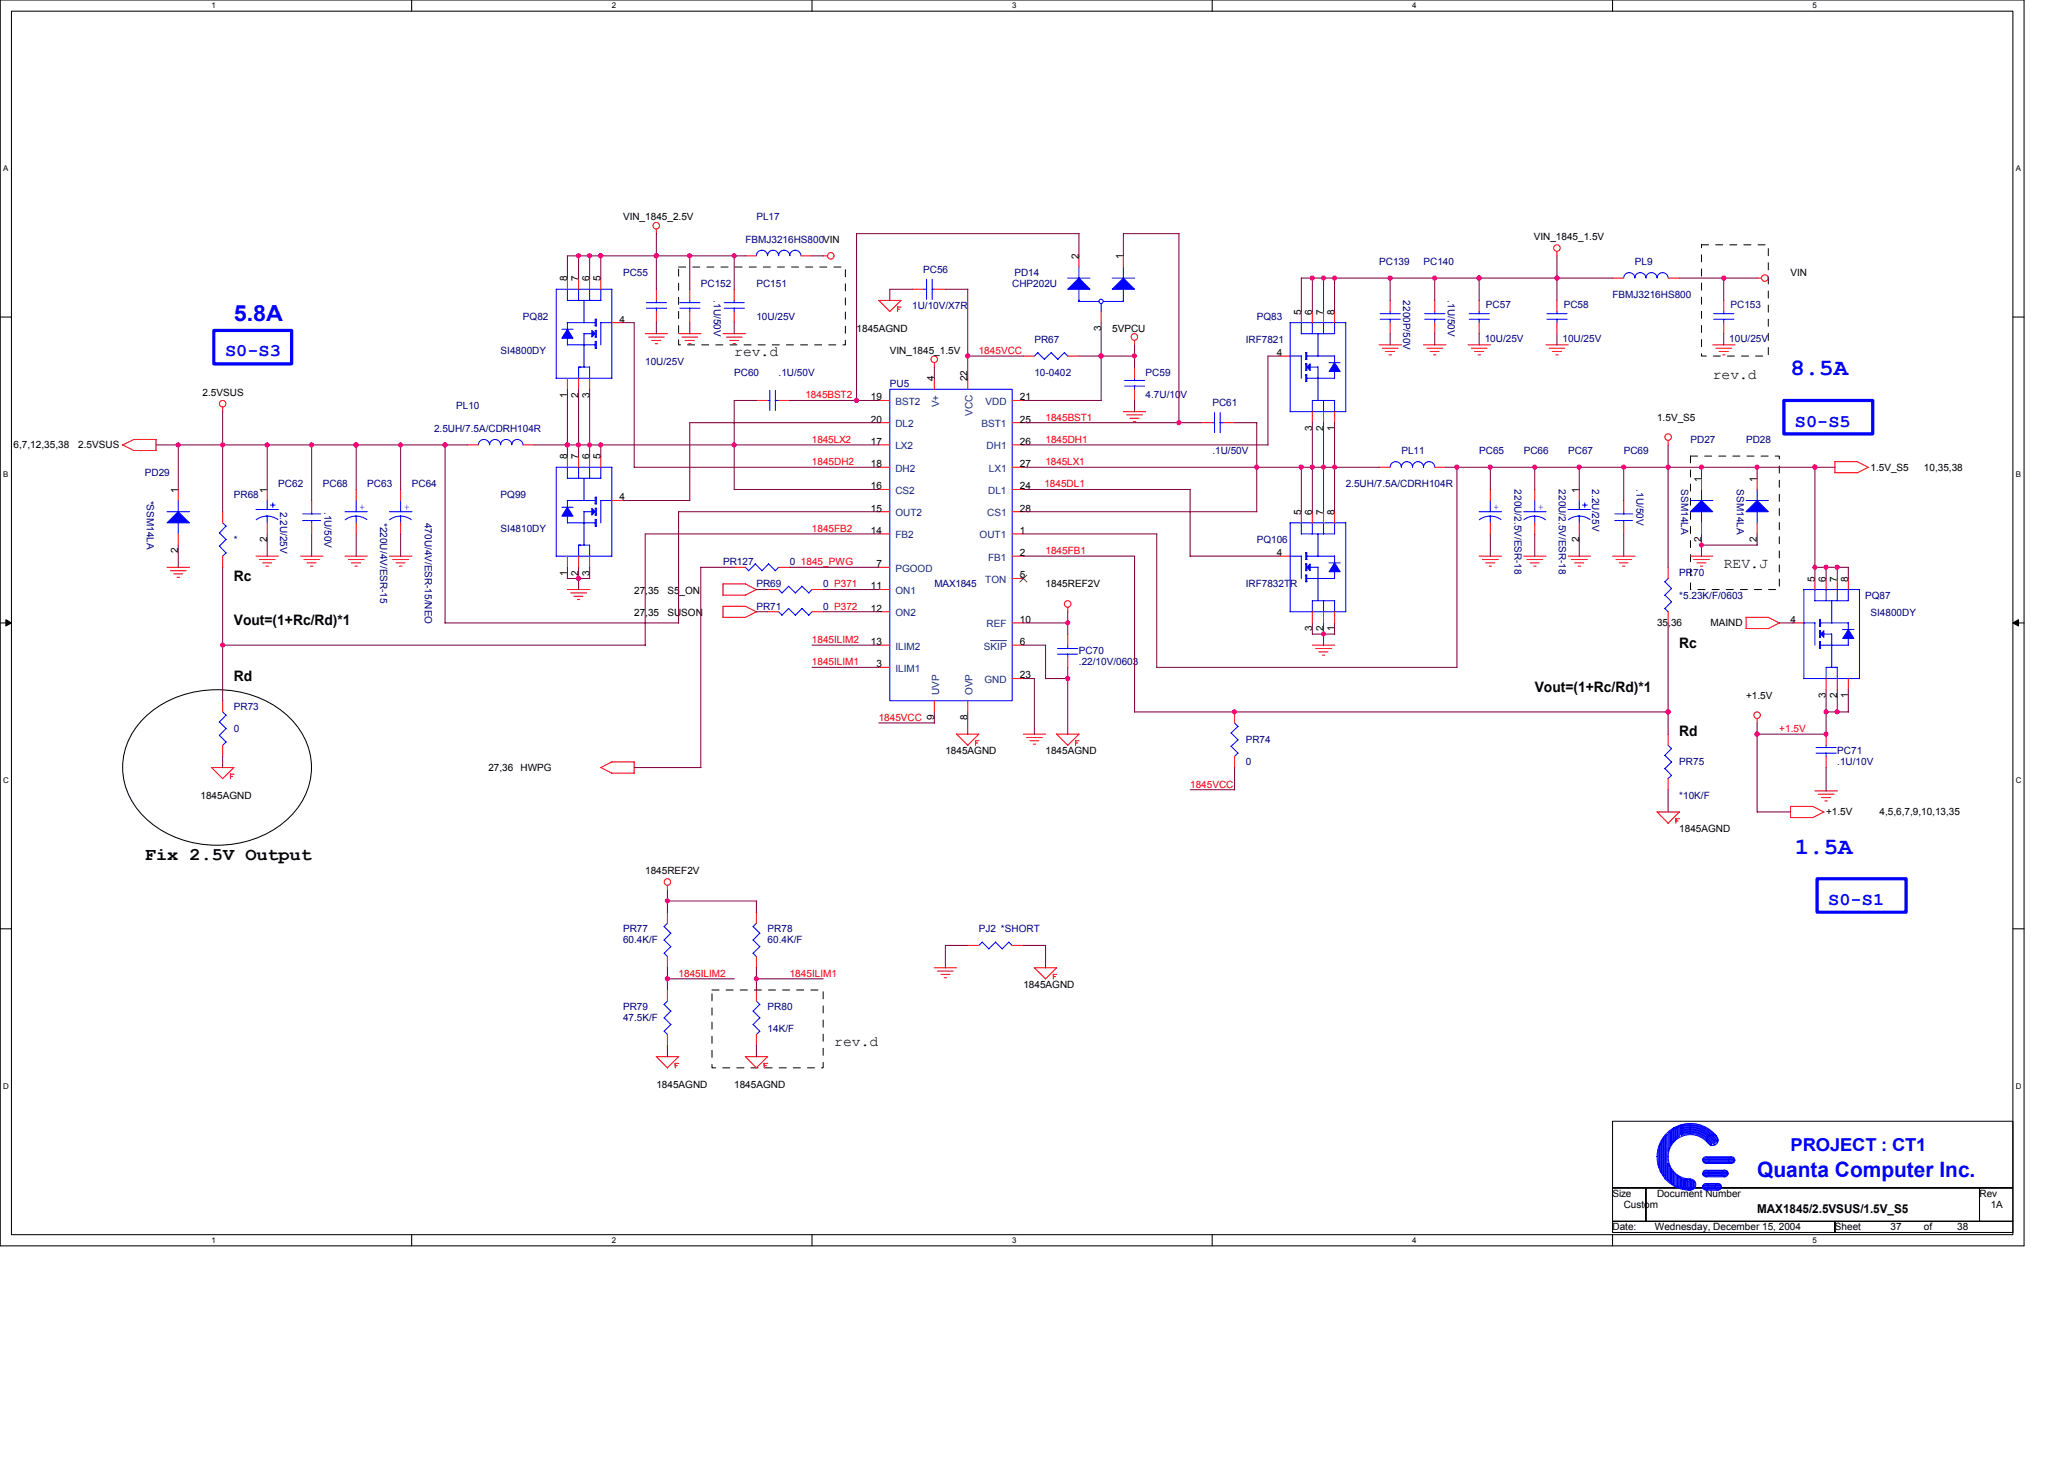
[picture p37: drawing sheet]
<svg xmlns="http://www.w3.org/2000/svg" width="297mm" height="210mm" viewBox="0 0 297 210" stroke-linecap="round" stroke-linejoin="round" font-family="sans-serif">
<defs><g id="words">
<g font-size="3.4" fill="#00f">
<text x="257.7" y="54">8.5A</text>
<text x="258.3" y="122.8">1.5A</text>
</g>
<text font-size="3.2" fill="#00f" x="33.7" y="46.2">5.8A</text>
<text font-size="3" fill="#00f" x="252.9" y="169.3">Quanta Computer Inc.</text>
<g font-size="2.6" fill="#00f">
<text x="32.4" y="51.3">S0-S3</text>
<text x="258.3" y="61.4">S0-S5</text>
<text x="263.1" y="130.2">S0-S1</text>
<text x="257.7" y="165.6">PROJECT : CT1</text>
</g>
<text font-size="2.6" x="20.8" y="123.8">Fix 2.5V Output</text>
<g font-size="2.1">
<text x="105.7" y="51.3">rev.d</text>
<text x="246.5" y="54.5">rev.d</text>
<text x="33.7" y="83.5">Rc</text>
<text x="248.1" y="81.7">REV.J</text>
<text x="33.7" y="89.9">Vout=(1+Rc/Rd)*1</text>
<text x="241.7" y="93.2">Rc</text>
<text x="33.7" y="97.9">Rd</text>
<text x="220.9" y="99.5">Vout=(1+Rc/Rd)*1</text>
<text x="241.7" y="105.9">Rd</text>
<text x="120.1" y="150.5">rev.d</text>
</g>
<text font-size="1.8" x="252.9" y="174.5">MAX1845/2.5VSUS/1.5V_S5</text>
<g font-size="1.4">
<text x="89.7" y="31.7">VIN_1845_2.5V</text>
<text x="220.7" y="34.6">VIN_1845_1.5V</text>
<text x="81.6" y="40.5" transform="rotate(-90 81.6 40.5)">8</text>
<text x="83.2" y="40.5" transform="rotate(-90 83.2 40.5)">7</text>
<text x="84.8" y="40.5" transform="rotate(-90 84.8 40.5)">6</text>
<text x="86.4" y="40.5" transform="rotate(-90 86.4 40.5)">5</text>
<text x="155.3" y="37.3" transform="rotate(-90 155.3 37.3)">2</text>
<text x="161.6" y="37.3" transform="rotate(-90 161.6 37.3)">1</text>
<text x="257.7" y="39.7">VIN</text>
<text x="89.2" y="46.4">4</text>
<text x="123.3" y="47.7">1845AGND</text>
<text x="158.5" y="47.6" transform="rotate(-90 158.5 47.6)">3</text>
<text x="160.1" y="47.7">5VPCU</text>
<text x="187.3" y="45.3" transform="rotate(-90 187.3 45.3)">5</text>
<text x="188.8" y="45.3" transform="rotate(-90 188.8 45.3)">6</text>
<text x="190.5" y="45.3" transform="rotate(-90 190.5 45.3)">7</text>
<text x="192" y="45.3" transform="rotate(-90 192 45.3)">8</text>
<text x="128.1" y="50.9">VIN_1845_1.5V</text>
<text x="183.7" y="51.2">4</text>
<text x="29.2" y="57">2.5VSUS</text>
<text x="81.6" y="57.2" transform="rotate(-90 81.6 57.2)">1</text>
<text x="83.2" y="57.2" transform="rotate(-90 83.2 57.2)">2</text>
<text x="84.8" y="57.2" transform="rotate(-90 84.8 57.2)">3</text>
<text x="125.3" y="57.6">19</text>
<text x="134.4" y="54.9" transform="rotate(-90 134.4 54.9)">4</text>
<text x="139.3" y="54.9" transform="rotate(-90 139.3 54.9)">22</text>
<text x="146.8" y="57.6">21</text>
<text x="2" y="64.5">6,7,12,35,38</text>
<text x="11.3" y="64.5">2.5VSUS</text>
<text x="125.3" y="64">17</text>
<text x="125.3" y="60.8">20</text>
<text x="146.8" y="60.8">25</text>
<text x="146.8" y="64">26</text>
<text x="188.8" y="62" transform="rotate(-90 188.8 62)">3</text>
<text x="190.5" y="62" transform="rotate(-90 190.5 62)">2</text>
<text x="192" y="62" transform="rotate(-90 192 62)">1</text>
<text x="238.5" y="60.5">1.5V_S5</text>
<text x="25.6" y="70.9" transform="rotate(-90 25.6 70.9)">1</text>
<text x="38.4" y="70.9" transform="rotate(-90 38.4 70.9)">1</text>
<text x="81.6" y="66.1" transform="rotate(-90 81.6 66.1)">8</text>
<text x="83.2" y="66.1" transform="rotate(-90 83.2 66.1)">7</text>
<text x="84.8" y="66.1" transform="rotate(-90 84.8 66.1)">6</text>
<text x="86.4" y="66.1" transform="rotate(-90 86.4 66.1)">5</text>
<text x="89.2" y="72">4</text>
<text x="125.3" y="70.4">16</text>
<text x="125.3" y="67.2">18</text>
<text x="146.8" y="70.4">24</text>
<text x="146.8" y="67.2">27</text>
<text x="227.3" y="70.9" transform="rotate(-90 227.3 70.9)">1</text>
<text x="244.9" y="69.3" transform="rotate(-90 244.9 69.3)">1</text>
<text x="252.9" y="69.3" transform="rotate(-90 252.9 69.3)">1</text>
<text x="269.2" y="67.7">1.5V_S5</text>
<text x="276.9" y="67.7">10,35,38</text>
<text x="125.3" y="76.8">14</text>
<text x="125.3" y="73.6">15</text>
<text x="146.8" y="76.8">1</text>
<text x="146.8" y="73.6">28</text>
<text x="187.3" y="74.1" transform="rotate(-90 187.3 74.1)">5</text>
<text x="188.8" y="74.1" transform="rotate(-90 188.8 74.1)">6</text>
<text x="190.5" y="74.1" transform="rotate(-90 190.5 74.1)">7</text>
<text x="192" y="74.1" transform="rotate(-90 192 74.1)">8</text>
<text x="25.6" y="79.6" transform="rotate(-90 25.6 79.6)">2</text>
<text x="38.4" y="78" transform="rotate(-90 38.4 78)">2</text>
<text x="81.6" y="82.8" transform="rotate(-90 81.6 82.8)">1</text>
<text x="83.2" y="82.8" transform="rotate(-90 83.2 82.8)">2</text>
<text x="84.8" y="82.8" transform="rotate(-90 84.8 82.8)">3</text>
<text x="126.1" y="81.6">7</text>
<text x="146.8" y="80">2</text>
<text x="146.8" y="83.2">5</text>
<text x="183.7" y="80">4</text>
<text x="227.3" y="78" transform="rotate(-90 227.3 78)">2</text>
<text x="244.9" y="78" transform="rotate(-90 244.9 78)">2</text>
<text x="252.9" y="78" transform="rotate(-90 252.9 78)">2</text>
<text x="261.2" y="83.7" transform="rotate(-90 261.2 83.7)">5</text>
<text x="262.8" y="83.7" transform="rotate(-90 262.8 83.7)">6</text>
<text x="264.4" y="83.7" transform="rotate(-90 264.4 83.7)">7</text>
<text x="266" y="83.7" transform="rotate(-90 266 83.7)">8</text>
<text x="91.3" y="88.7">27,35</text>
<text x="91.3" y="85.5">27,35</text>
<text x="96.1" y="88.7">SUSON</text>
<text x="96.1" y="85.5">S5_ON</text>
<text x="125.3" y="84.8">11</text>
<text x="125.3" y="88">12</text>
<text x="146.8" y="89.6">10</text>
<text x="150.5" y="84.5">1845REF2V</text>
<text x="257.7" y="89.6">4</text>
<text x="125.3" y="92.8">13</text>
<text x="126.1" y="96">3</text>
<text x="146.8" y="92.8">6</text>
<text x="188.8" y="90.8" transform="rotate(-90 188.8 90.8)">3</text>
<text x="190.5" y="90.8" transform="rotate(-90 190.5 90.8)">2</text>
<text x="192" y="90.8" transform="rotate(-90 192 90.8)">1</text>
<text x="238.5" y="90.1">35,36</text>
<text x="246.2" y="90.1">MAIND</text>
<text x="146.8" y="97.6">23</text>
<text x="251.3" y="100.5">+1.5V</text>
<text x="262.8" y="100.4" transform="rotate(-90 262.8 100.4)">3</text>
<text x="264.4" y="100.4" transform="rotate(-90 264.4 100.4)">2</text>
<text x="266" y="100.4" transform="rotate(-90 266 100.4)">1</text>
<text x="134.4" y="103.6" transform="rotate(-90 134.4 103.6)">9</text>
<text x="139.3" y="103.6" transform="rotate(-90 139.3 103.6)">8</text>
<text x="70.3" y="110.9">27,36</text>
<text x="74.9" y="110.9">HWPG</text>
<text x="136.1" y="108.5">1845AGND</text>
<text x="150.5" y="108.5">1845AGND</text>
<text x="28.8" y="114.9">1845AGND</text>
<text x="241.7" y="119.7">1845AGND</text>
<text x="262.8" y="117.3">+1.5V</text>
<text x="270.5" y="117.3">4,5,6,7,9,10,13,35</text>
<text x="92.9" y="125.8">1845REF2V</text>
<text x="147.3" y="142.1">1845AGND</text>
<text x="94.5" y="156.5">1845AGND</text>
<text x="105.7" y="156.5">1845AGND</text>
<text x="232.1" y="172.2">Size</text>
<text x="233.7" y="173.8">Custom</text>
<text x="238.5" y="172.2">Document Number</text>
<text x="284.9" y="172.2">Rev</text>
<text x="286.5" y="173.8">1A</text>
<text x="232.1" y="177">Date:</text>
<text x="238.2" y="177">Wednesday, December 15, 2004</text>
<text x="264.1" y="177">Sheet</text>
<text x="272.1" y="177">37</text>
<text x="276.9" y="177">of</text>
<text x="281.7" y="177">38</text>
</g>
<g font-size="1.4" fill="#000080">
<text x="107.3" y="34.9">FBMJ3216HS800VIN</text>
<text x="108.9" y="31.7">PL17</text>
<text x="89.7" y="39.7">PC55</text>
<text x="100.9" y="41.3">PC152</text>
<text x="108.9" y="41.3">PC151</text>
<text x="132.9" y="39.2">PC56</text>
<text x="145.7" y="41.3">CHP202U</text>
<text x="146" y="39.7">PD14</text>
<text x="198.5" y="38.1">PC139</text>
<text x="204.9" y="38.1">PC140</text>
<text x="235.3" y="38.1">PL9</text>
<text x="75.3" y="46.1">PQ82</text>
<text x="102.7" y="43.2" transform="rotate(90 102.7 43.2)">.1U/50V</text>
<text x="108.9" y="46.1">10U/25V</text>
<text x="131.3" y="44.5">1U/10V/X7R</text>
<text x="180.9" y="46.1">PQ83</text>
<text x="201.9" y="43.2" transform="rotate(90 201.9 43.2)">2200P/50V</text>
<text x="208.3" y="43.2" transform="rotate(90 208.3 43.2)">.1U/50V</text>
<text x="213.8" y="44.3">PC57</text>
<text x="225" y="44.3">PC58</text>
<text x="232.1" y="42.9">FBMJ3216HS800</text>
<text x="249" y="44.3">PC153</text>
<text x="72" y="50.9">SI4800DY</text>
<text x="92.9" y="52.5">10U/25V</text>
<text x="148.9" y="49.3">PR67</text>
<text x="179.3" y="49.3">IRF7821</text>
<text x="213.7" y="49.1">10U/25V</text>
<text x="224.9" y="49.1">10U/25V</text>
<text x="248.9" y="49.1">10U/25V</text>
<text x="65.7" y="58.9">PL10</text>
<text x="105.7" y="54.1">PC60</text>
<text x="112.1" y="54.1">.1U/50V</text>
<text x="128.1" y="55.7">PU5</text>
<text x="148.9" y="54.1">10-0402</text>
<text x="164.9" y="54.1">PC59</text>
<text x="164.9" y="57.3">4.7U/10V</text>
<text x="174.5" y="58.4">PC61</text>
<text x="62.5" y="62.1">2.5UH/7.5A/CDRH104R</text>
<text x="174.5" y="65.3">.1U/50V</text>
<text x="201.7" y="65.3">PL11</text>
<text x="212.9" y="65.3">PC65</text>
<text x="219.3" y="65.3">PC66</text>
<text x="225.7" y="65.3">PC67</text>
<text x="233.7" y="65.3">PC69</text>
<text x="243.3" y="63.7">PD27</text>
<text x="251.3" y="63.7">PD28</text>
<text x="20.8" y="68.5">PD29</text>
<text x="33.7" y="71.7">PR68</text>
<text x="40" y="70.1">PC62</text>
<text x="46.5" y="70.1">PC68</text>
<text x="52.8" y="70.1">PC63</text>
<text x="59.3" y="70.1">PC64</text>
<text x="72" y="71.7">PQ99</text>
<text x="193.7" y="70.1">2.5UH/7.5A/CDRH104R</text>
<text x="217.9" y="70.4" transform="rotate(90 217.9 70.4)">220U/2.5V/ESR-18</text>
<text x="224.3" y="70.4" transform="rotate(90 224.3 70.4)">220U/2.5V/ESR-18</text>
<text x="229.1" y="70.4" transform="rotate(90 229.1 70.4)">2.2U/25V</text>
<text x="235.5" y="70.4" transform="rotate(90 235.5 70.4)">.1U/50V</text>
<text x="242" y="70.4" transform="rotate(90 242 70.4)">SSM14LA</text>
<text x="250" y="70.4" transform="rotate(90 250 70.4)">SSM14LA</text>
<text x="21.1" y="72" transform="rotate(90 21.1 72)">*SSM14LA</text>
<text x="40.3" y="73.6" transform="rotate(90 40.3 73.6)">2.2U/25V</text>
<text x="46.7" y="73.6" transform="rotate(90 46.7 73.6)">.1U/50V</text>
<text x="54.7" y="75.2" transform="rotate(90 54.7 75.2)">*220U/4V/ESR-15</text>
<text x="61.1" y="75.2" transform="rotate(90 61.1 75.2)">470U/4V/ESR-15/NEO</text>
<text x="72" y="76.5">SI4810DY</text>
<text x="33.7" y="78.1">*</text>
<text x="104.1" y="81.3">PR127</text>
<text x="113.7" y="81.3">0</text>
<text x="180.9" y="78.1">PQ106</text>
<text x="241.7" y="82.9">PR70</text>
<text x="108.9" y="84.5">PR69</text>
<text x="108.9" y="87.7">PR71</text>
<text x="118.5" y="84.5">0 P371</text>
<text x="118.5" y="87.7">0 P372</text>
<text x="134.5" y="84.5">MAX1845</text>
<text x="179.3" y="84.5">IRF7832TR</text>
<text x="241.7" y="86.1">*5.23K/F/0603</text>
<text x="268.4" y="86.1">PQ87</text>
<text x="269.2" y="88.7">SI4800DY</text>
<text x="155.3" y="94.1">PC70</text>
<text x="155.3" y="95.7">.22/10V/0603</text>
<text x="33.7" y="102.1">PR73</text>
<text x="33.7" y="105.3">0</text>
<text x="179.3" y="106.9">PR74</text>
<text x="179.3" y="110.1">0</text>
<text x="241.7" y="110.1">PR75</text>
<text x="264.4" y="108.5">PC71</text>
<text x="264.4" y="110.1">.1U/10V</text>
<text x="241.7" y="114.9">*10K/F</text>
<text x="89.7" y="134.1">PR77</text>
<text x="89.7" y="135.7">60.4K/F</text>
<text x="110.5" y="134.1">PR78</text>
<text x="110.5" y="135.7">60.4K/F</text>
<text x="140.9" y="134.1">PJ2 *SHORT</text>
<text x="89.7" y="145.3">PR79</text>
<text x="89.7" y="146.9">47.5K/F</text>
<text x="110.5" y="145.3">PR80</text>
<text x="110.5" y="148.5">14K/F</text>
</g>
<g font-size="1.4" fill="#f00">
<text x="140.9" y="50.9">1845VCC</text>
<text x="115.9" y="57.3">1845BST2</text>
<text x="116.9" y="63.7">1845LX2</text>
<text x="150.5" y="60.5">1845BST1</text>
<text x="150.5" y="63.7">1845DH1</text>
<text x="116.9" y="66.9">1845DH2</text>
<text x="150.3" y="70.1">1845DL1</text>
<text x="150.5" y="66.9">1845LX1</text>
<text x="116.9" y="76.5">1845FB2</text>
<text x="115.3" y="81.3">1845_PWG</text>
<text x="150.5" y="79.7">1845FB1</text>
<text x="116.9" y="92.5">1845ILIM2</text>
<text x="116.9" y="95.7">1845ILIM1</text>
<text x="126.5" y="103.7">1845VCC</text>
<text x="256.1" y="105.3">+1.5V</text>
<text x="171.3" y="113.3">1845VCC</text>
<text x="97.7" y="140.5">1845ILIM2</text>
<text x="113.7" y="140.5">1845ILIM1</text>
</g>
<g font-size="1.4" fill="#004080">
<text x="128.9" y="58.3">BST2</text>
<text x="135.1" y="58.6" transform="rotate(-90 135.1 58.6)">V+</text>
<text x="140" y="59.8" transform="rotate(-90 140 59.8)">VCC</text>
<text x="141.8" y="58.3">VDD</text>
<text x="128.9" y="64.7">LX2</text>
<text x="128.9" y="61.5">DL2</text>
<text x="141.2" y="61.5">BST1</text>
<text x="142" y="64.7">DH1</text>
<text x="128.9" y="71.1">CS2</text>
<text x="128.9" y="67.9">DH2</text>
<text x="142.2" y="71.1">DL1</text>
<text x="142.3" y="67.9">LX1</text>
<text x="128.9" y="77.5">FB2</text>
<text x="128.9" y="74.3">OUT2</text>
<text x="141" y="77.5">OUT1</text>
<text x="142.1" y="74.3">CS1</text>
<text x="128.9" y="82.3">PGOOD</text>
<text x="141.8" y="83.9">TON</text>
<text x="142.2" y="80.7">FB1</text>
<text x="128.9" y="85.5">ON1</text>
<text x="128.9" y="88.7">ON2</text>
<text x="128.9" y="93.5">ILIM2</text>
<text x="141.6" y="93.5">SKIP</text>
<text x="142" y="90.3">REF</text>
<text x="128.9" y="96.7">ILIM1</text>
<text x="135.1" y="100" transform="rotate(-90 135.1 100)">UVP</text>
<text x="140" y="100" transform="rotate(-90 140 100)">OVP</text>
<text x="141.7" y="98.3">GND</text>
</g>
<g font-size="1.4" fill="#00f">
<text x="51.7" y="73.3">+</text>
<text x="58.1" y="73.3">+</text>
<text x="214.9" y="73.3">+</text>
<text x="221.4" y="73.3">+</text>
</g>
<g font-size="1.1">
<text x="30.4" y="1.2">1</text>
<text x="88" y="1.2">2</text>
<text x="145.6" y="1.2">3</text>
<text x="203.2" y="1.2">4</text>
<text x="260.9" y="1.2">5</text>
<text x=".4" y="24.6">A</text>
<text x="290.1" y="24.6">A</text>
<text x=".4" y="68.6">B</text>
<text x="290.1" y="68.6">B</text>
<text x=".4" y="112.6">C</text>
<text x="290.1" y="112.6">C</text>
<text x=".4" y="156.6">D</text>
<text x="290.1" y="156.6">D</text>
<text x="30.4" y="178.8">1</text>
<text x="88" y="178.8">2</text>
<text x="145.6" y="178.8">3</text>
<text x="203.2" y="178.8">4</text>
<text x="260.9" y="178.8">5</text>
</g>
</g></defs>
<path d="M0 0h291.3v179.2h-291.3zM1.6 1.6h288.1v176h-288.1z" fill="none" stroke="#000" stroke-width=".15"/>
<g fill="#fff">
<path d="M30.4 .2h.6v1.2h-.6z"/>
<path d="M30.4 177.8h.6v1.3h-.6z"/>
</g>
<path d="M59.2 0v1.6M59.2 177.6v1.6" fill="none" stroke="#000" stroke-width=".15"/>
<g fill="#fff">
<path d="M88 .2h.6v1.2h-.6z"/>
<path d="M88 177.8h.6v1.3h-.6z"/>
</g>
<path d="M116.9 0v1.6M116.9 177.6v1.6" fill="none" stroke="#000" stroke-width=".15"/>
<g fill="#fff">
<path d="M145.6 .2h.7v1.2h-.7z"/>
<path d="M145.6 177.8h.7v1.3h-.7z"/>
</g>
<path d="M174.5 0v1.6M174.5 177.6v1.6" fill="none" stroke="#000" stroke-width=".15"/>
<g fill="#fff">
<path d="M203.2 .2h.7v1.2h-.7z"/>
<path d="M203.2 177.8h.7v1.3h-.7z"/>
</g>
<path d="M232.1 0v1.6M232.1 177.6v1.6" fill="none" stroke="#000" stroke-width=".15"/>
<g fill="#fff">
<path d="M260.9 .2h.6v1.2h-.6z"/>
<path d="M260.9 177.8h.6v1.3h-.6z"/>
<path d="M.4 23.6h.8v1.3h-.8z"/>
<path d="M290.1 23.6h.7v1.3h-.7z"/>
<path d="M.4 67.6h.8v1.3h-.8z"/>
<path d="M290.1 67.6h.7v1.3h-.7z"/>
</g>
<path d="M0 45.6h1.6M289.7 45.6h1.6" fill="none" stroke="#000" stroke-width=".15"/>
<g fill="#fff">
<path d="M.4 111.6h.8v1.3h-.8z"/>
<path d="M290.1 111.6h.8v1.3h-.8z"/>
</g>
<path d="M0 89.6h1.6M289.7 89.6h1.6" fill="none" stroke="#000" stroke-width=".15"/>
<path d="M.8 89.2l.8 .4-.8 .5zM289.7 89.6l.8-.4v.9z" fill="#000" stroke="#000" stroke-width=".14"/>
<g fill="#fff">
<path d="M.4 155.6h.8v1.3h-.8z"/>
<path d="M290.1 155.6h.8v1.3h-.8z"/>
</g>
<path d="M20.6 103.4a15.5 15.5 0 0 1 21.2 0 9.7 9.7 0 0 1 0 14 15.5 15.5 0 0 1-21.2 0 9.7 9.7 0 0 1 0-14zM0 133.6h1.6M289.7 133.6h1.6M232.1 161.3h57.6v9.6h-57.6zM232.1 170.9h4.8v4.8h-4.8zM232.1 175.7h32v1.6h-32zM236.9 170.9h48v4.8h-48zM264.1 175.7h25.6v1.6h-25.6zM284.9 170.9h4.8v4.8h-4.8z" fill="none" stroke="#000" stroke-width=".15"/>
<path d="M30.8 47.5h11.2v4.8h-11.2zM256.7 57.6h12.8v4.8h-12.8zM261.5 126.4h12.8v4.8h-12.8z" fill="none" stroke="#00f" stroke-width=".47"/>
<path d="M97.7 38.4h24v11.2h-24v-11.2M244.9 35.2h9.6v16h-9.6v-16M243.3 65.6h12.8v19.2h-12.8v-19.2M102.5 142.4h16v11.2h-16v-11.2" fill="none" stroke="#000" stroke-width=".14" stroke-dasharray="1 1 1 1 1 1 1 1"/>
<g fill="none" stroke="#f00" stroke-width=".15">
<path d="M94.5 33v.6M107.3 36.8h1.6M115.3 36.8h1.6M118.4 36.8h.7M155.3 36.8v1.6M161.7 36.8v1.6M224.1 36.2v.6M32 58.6v.6M81.7 40v1.6M81.7 54.4v1.6M83.3 40v1.6M83.3 54.4v1.6"/>
<path d="M84.9 40v1.6M84.9 54.4v1.6M86.5 40v1.6M88.1 46.4h1.6M92.9 48h3.2M93.3 48.5h2.3M93.8 49h1.3M94.3 49.4h.3M94.5 41.6v1.6M94.5 44.8v1.6M97.7 48h3.2M98.1 48.5h2.3"/>
<path d="M98.6 49h1.3M99.1 49.4h.3M99.3 41.6v1.6M99.3 44.8v1.6M104.1 48h3.2M104.5 48.5h2.3M105 49h1.3M105.5 49.4h.4M105.7 41.6v1.6M105.7 44.8v1.6M108.9 57.6h1.6M112.1 57.6h1.6"/>
<path d="M126.4 43.2l1.7 1.6M126.5 43.2h3.2M126.5 57.6h1.6M129.2 44.5h.3M129.2 44.2h.5M129.2 44.2v.6M129.7 43.2l-1.7 1.6M131.3 41.6h1.6M134.5 52.2v.6M134.5 54.4v1.6M134.5 41.6h1.6M139.3 54.4v1.6"/>
<path d="M145.7 57.6h1.6M147.3 51.2h1.6M153.7 51.2h1.6M158.5 44.8v1.6M161.7 59.2h3.2M162.2 59.7h2.2M163.3 49v.6M163.3 52.8v1.6M163.3 56v1.6M184.1 51.2h1.6M187.3 44.8v1.6M188.9 44.8v1.6"/>
<path d="M188.9 59.2v1.6M190.5 44.8v1.6M190.5 59.2v1.6M192.1 44.8v1.6M192.1 59.2v1.6M198.5 49.6h3.2M198.9 50.1h2.3M199.4 50.6h1.3M199.9 51.1h.4M200.1 43.2v1.6M200.1 46.4v1.6M204.9 49.6h3.2"/>
<path d="M205.4 50.1h2.2M205.8 50.6h1.3M206.3 51.1h.3M206.5 43.2v1.6M206.5 46.4v1.6M211.3 49.6h3.2M211.7 50.1h2.3M212.2 50.6h1.3M212.7 51.1h.4M212.9 43.2v1.6M212.9 46.4v1.6M222.5 49.6h3.2"/>
<path d="M222.9 50.1h2.3M223.4 50.6h1.3M223.9 51.1h.4M224.1 43.2v1.6M224.1 46.4v1.6M232.1 40h1.6M240.1 40h1.6M246.5 49.6h3.2M246.9 50.1h2.3M247.4 50.6h1.3M247.9 51.1h.4M248.1 43.2v1.6"/>
<path d="M248.1 46.4v1.6M252.9 40h.6M17.6 64l1.6-.8h3.3v1.6M17.6 64l1.7 .8M19.3 64.8h3.2M25.7 70.4v1.6M25.7 76.8v1.6M32 73.6v1.6M38.5 70.4v1.6M38.5 75.2v1.6M44.8 72v1.6M44.8 75.2v1.6"/>
<path d="M51.3 70.4v1.6M51.3 75.2v1.6M57.7 70.4v1.6M57.7 75.2v1.6M67.3 64h1.6M75.3 64h1.6M81.7 65.6v1.6M83.3 65.6v1.6M84.9 65.6v1.6M86.5 65.6v1.6M88.1 72h1.6M126.5 64h1.6"/>
<path d="M126.5 60.8h1.6M126.5 76.8h1.6M126.5 73.6h1.6M126.5 70.4h1.6M126.5 67.2h1.6M145.7 64h1.6M145.7 60.8h1.6M145.7 76.8h1.6M145.7 73.6h1.6M145.7 70.4h1.6M145.7 67.2h1.6M162.6 60.2h1.3"/>
<path d="M163.1 60.7h.3M172.9 60.8h1.6M176.1 60.8h1.6M187.3 73.6v1.6M188.9 73.6v1.6M190.5 73.6v1.6M192.1 73.6v1.6M198.5 67.2h1.6M206.5 67.2h1.6M214.5 70.4v1.6M214.5 75.2v1.6M220.9 70.4v1.6"/>
<path d="M220.9 75.2v1.6M227.3 70.4v1.6M227.3 75.2v1.6M233.7 72v1.6M233.7 75.2v1.6M240.1 63.4v.6M244.9 68.8v1.6M244.9 75.2v1.6M252.9 68.8v1.6M252.9 75.2v1.6M264.1 68h3.2M267.3 66.4l1.6 .8"/>
<path d="M267.3 66.4h-3.2v1.6M268.9 67.2l-1.6 .8M24 81.6h3.3M24.5 82.1h2.3M25 82.6h1.3M25.5 83.1h.3M32 80v1.6M36.8 80h3.3M37.3 80.5h2.3M37.8 81h1.3M38.3 81.4h.3M43.3 80h3.2"/>
<path d="M43.7 80.5h2.3M44.2 81h1.3M44.7 81.4h.3M49.7 80h3.2M50.1 80.5h2.3M50.6 81h1.3M51.1 81.4h.3M56 80h3.3M56.5 80.5h2.3M57 81h1.3M57.5 81.4h.3M81.7 84.8h3.2"/>
<path d="M81.7 80v1.6M82.1 85.3h2.3M82.6 85.8h1.3M83.1 86.3h.3M83.3 80v1.6M84.9 80v1.6M104.1 84v1.6M104.1 84h3.2M105.7 81.6h1.6M107.3 87.2l1.6 .8M107.3 84l1.6 .8M107.3 87.2h-3.2v1.6"/>
<path d="M108.9 88l-1.7 .8h-3.2M108.9 84.8l-1.7 .8h-3.2M110.5 84.8h1.6M110.5 88h1.6M112.1 81.6h1.6M116.9 84.8h1.6M116.9 88h1.6M126.5 84.8h1.6M126.5 92.8h1.6M126.5 81.6h1.6M126.5 88h1.6M126.5 96h1.6"/>
<path d="M145.7 80h1.6M145.7 92.8h1.6M145.7 83.2h1.6M145.7 89.6h1.6M145.7 97.6h1.6M153.7 87.4v.6M153.7 91.2v1.6M153.7 94.4v1.6M184.1 80h1.6M188.9 92.8h3.2M188.9 88v1.6M189.4 93.3h2.2"/>
<path d="M189.8 93.8h1.3M190.3 94.3h.3M190.5 88v1.6M192.1 88v1.6M212.9 80h3.2M213.4 80.5h2.2M213.8 81h1.3M214.3 81.4h.3M219.3 80h3.2M219.7 80.5h2.3M220.2 81h1.3M220.7 81.4h.4"/>
<path d="M225.7 80h3.2M226.2 80.5h2.2M226.6 81h1.3M227.1 81.4h.4M232.1 80h3.2M232.6 80.5h2.2M233 81h1.3M233.5 81.4h.4M240.1 81.6v1.6M240.1 88v1.6M243.3 80h3.2M243.8 80.5h2.2"/>
<path d="M244.2 81h1.3M244.7 81.4h.4M251.3 88.8h3.2M251.3 88.8v1.6h3.2M254.5 88.8l1.6 .8M256.1 89.6l-1.6 .8M258 89.6h1.6M261.2 83.2v1.6M262.8 83.2v1.6M262.8 97.6v1.6M264.4 83.2v1.6M264.4 97.6v1.6"/>
<path d="M266 83.2v1.6M266 97.6v1.6M32 100.8v1.6M32 107.2v1.6M33.1 111.7h.4M33.2 111.4h.5M33.2 111.4v.6M33.7 110.4l-1.7 1.6M33.7 110.4h-3.2l1.5 1.6M88.1 109.6l-1.6 .8 1.6 .8h3.2v-1.6h-3.2M134.5 100.8v1.6M137.6 105.6l1.7 1.6"/>
<path d="M137.7 105.6h3.2M139.3 100.8v1.6M140.4 106.9h.3M140.9 105.6l-1.6 1.7M140.9 106.6h-.5v.7M147.3 105.6h3.2M147.7 106.1h2.3M148.2 106.6h1.3M148.7 107.1h.4M152 105.6l1.7 1.6M152.1 105.6h3.2l-1.7 1.7M154.8 106.9h.3"/>
<path d="M155.3 106.6h-.5v.7M177.7 102.4v1.6M177.7 108.8v1.6M238.5 116.8l1.6 1.6M238.5 116.8h3.2M240.1 105.6v1.6M240.1 112v1.6M241.2 118.1h.3M241.2 117.8h.5M241.2 117.8v.6M241.7 116.8l-1.7 1.6M252.9 103.4v.6"/>
<path d="M257.7 117.6h3.2M257.7 116h3.2l1.6 .8-1.6 .8M257.7 116v1.6M261.2 113.8h3.2M261.7 114.3h2.2M262.1 114.7h1.3M262.6 115.2h.4M262.8 105.6v1.6M262.8 108.8v1.6M96.1 127.4v.6M96.1 131.2v1.6M96.1 137.6v1.6"/>
<path d="M108.9 131.2v1.6M108.9 137.6v1.6M134.4 139.2h3.3M134.9 139.7h2.3M139.3 136h1.6M145.7 136h1.6M148.8 139.2l1.7 1.6M148.9 139.2h3.2M152.1 139.2l-1.7 1.6M94.4 152l1.7 1.6M94.5 152h3.2M96.1 142.4v1.6"/>
<path d="M96.1 148.8v1.6M97.2 153.3h.3M97.7 152l-1.7 1.6M97.7 153h-.5v.6M108.9 142.4v1.6M108.9 148.8v1.6M110 153.3h.3M110.5 152l-1.7 1.6M110.5 152h-3.2l1.6 1.6M110.5 153h-.5v.6M135.4 140.2h1.3M135.9 140.7h.3"/>
<path d="M151.6 140.5h.3M152.1 140.2h-.5v.6"/>
<circle cx="94.4" cy="32.5" r=".47"/>
<circle cx="119.6" cy="36.8" r=".47"/>
<circle cx="224.1" cy="35.7" r=".47"/>
<circle cx="32" cy="58.1" r=".47"/>
<circle cx="134.4" cy="51.7" r=".47"/>
<circle cx="163.2" cy="48.5" r=".47"/>
<circle cx="254" cy="40" r=".47"/>
<circle cx="240.1" cy="62.9" r=".47"/>
<circle cx="153.7" cy="86.9" r=".47"/>
<circle cx="252.9" cy="102.9" r=".47"/>
<circle cx="96" cy="126.9" r=".47"/>
</g>
<g fill="none" stroke="#00f" stroke-width=".15">
<path d="M108.9 36.8a.8 .8 0 0 1 .8-.8 .8 .8 0 0 1 .8 .8 .79 .79 0 0 1 .8-.8 .79 .79 0 0 1 .8 .8 .8 .8 0 0 1 .8-.8 .8 .8 0 0 1 .8 .8 .8 .8 0 0 1 .8-.8 .8 .8 0 0 1 .8 .8M155.3 38.4v1.6M161.7 38.4v1.6M233.7 40a.81 .81 0 0 1 .8-.8 .81 .81 0 0 1 .8 .8 .79 .79 0 0 1 .8-.8 .79 .79 0 0 1 .8 .8 .81 .81 0 0 1 .8-.8 .81 .81 0 0 1 .8 .8 .79 .79 0 0 1 .8-.8 .79 .79 0 0 1 .8 .8M80 41.6h8.1M80 41.6v12.8M80.9 47.4h1.6M81.6 46.4h4.1M81.7 41.6v1.6h4.8M81.7 46.4v1M81.7 48.6v1h4M83.3 54.4l-.1-1.6h1.7v1.6"/>
<path d="M83.3 41.6v1.6M84 43.2v3.2M84.9 41.6v1.6M85.2 48h-1.2v4.8M85.6 48.5h.2v-1h-.1v1M85.6 50.1h.2v-1h-.1v1M85.7 45.9h.1M85.7 45.9v1M85.8 45.9v1h-.2M86.5 41.6v1.6M88.1 41.6v12.8h-8.1M88.1 46.4h-1.6v3.2"/>
<path d="M93 44.3h2.9M93 43.5h2.9M94.5 43.2v.4M94.5 44.3v.5M97.8 44.3h2.9M97.8 43.5h2.9M99.3 43.2v.4M99.3 44.3v.5M104.2 44.3h2.9M104.2 43.5h2.9M105.7 43.2v.4M105.7 44.3v.5"/>
<path d="M110.5 57.6h.3M110.8 56.2v2.9M111.6 57.6h.5M111.6 56.2v2.9M128.1 56h17.6v44.8h-17.6zM132.9 41.6h.5M133.3 40.2v2.9M134.1 41.6h.4M134.2 40.2v2.9M149.3 50.7l1 1 1-1 .9 1M149.4 50.7l-.5 .5M153.6 40h3.3"/>
<path d="M153.7 51.2l-.5-.5-1 1M155.3 43.4h2.9M155.3 41.6v1.8M158.5 43.7v1.1M158.8 43.4h2.9M160.1 40h3.2M161.7 41.6v1.8M161.8 55.5h2.9M161.8 54.7h2.9M163.3 54.4v.4M163.3 55.5v.5M174.8 59.4v2.9"/>
<path d="M175.6 59.4v2.9M185.6 51.2h1.7M185.6 46.4h8.1v12.8M185.7 59.2h8M185.7 46.4v12.8M187.3 46.4v1.6M187.3 51.2v3.2M187.9 50.7h.2v1M187.9 53.9h.2M187.9 52.3h.2M187.9 50.7v1h.2M187.9 52.3v1h.2"/>
<path d="M187.9 53.9v1h.2M188.1 51.2h4M188.1 52.3v1M188.1 53.9v1M188.5 52.8h1.2M188.9 46.4v1.6M189.7 48v3.2M189.7 52.8v4.8M190.5 57.6h.1M190.5 46.4v1.6M190.5 57.6v1.6M191.3 52.2h1.6"/>
<path d="M192.1 46.4v1.6h-4.8M192.1 51.2v1M192.1 53.4v1h-4.1M192.1 57.6v1.6M192.1 57.6h-3.2v1.6M198.6 45.9h2.9M198.6 45.1h2.9M200.1 44.8v.3M200.1 45.9v.5M205 45.9h2.9M205 45.1h2.9M206.5 44.8v.3"/>
<path d="M206.5 45.9v.5M211.4 45.9h2.9M211.4 45.1h2.9M212.9 44.8v.3M212.9 45.9v.5M222.6 45.9h2.9M222.6 45.1h2.9M224.1 44.8v.3M224.1 45.9v.5M246.6 45.9h2.9M246.6 45.1h2.9M248.1 44.8v.3"/>
<path d="M248.1 45.9v.5M24 73.6h3.3M25.7 72v1.6M25.7 75.2v1.6M31.6 76.7l1 .9M31.6 78.6l1 1M32 75.2l.6 .5M32.5 75.7l-.9 1M32.5 77.6l-.9 1M32.5 79.5l-.5 .5M36.8 73.3h3.3M38.5 72v1.3"/>
<path d="M38.5 74.2v1M38.9 72.7h.7M39.3 72.3v.7M40 74.8a2.56 2.56 0 0 0-1.6-.5 2.59 2.59 0 0 0-1.5 .5M43.6 74.9h2.5M43.6 73.9h2.6M44.8 73.6v.4M44.8 74.9v.3M49.7 73.6h3.2M51.3 72v1.6M51.3 74.3v.9M52.8 74.8a2.56 2.56 0 0 0-1.6-.5 2.59 2.59 0 0 0-1.5 .5"/>
<path d="M56 73.6h3.3M56.1 74.8a2.59 2.59 0 0 1 1.5-.5h.1a2.44 2.44 0 0 1 1.5 .5M57.7 72v1.6M57.7 74.3v.9M68.9 64a.81 .81 0 0 1 .8-.8 .81 .81 0 0 1 .8 .8 .79 .79 0 0 1 .8-.8 .79 .79 0 0 1 .7 .8 .81 .81 0 0 1 .9-.8 .81 .81 0 0 1 .8 .8 .81 .81 0 0 1 .8-.8 .81 .81 0 0 1 .8 .8M80.9 73h1.6M81.6 72h4.1M81.7 74.2v1h4M81.7 67.2v1.6h4.8M81.7 72v1M83.3 67.2v1.6M84 68.8v3.2"/>
<path d="M84.9 67.2v1.6M85.2 73.6h-1.2v4.8M85.6 72.5h.2v-1h-.1v1M85.6 75.7h.2v-1h-.1v1M85.7 73.1v1M85.7 73.1h.1M85.8 73.1v1h-.2M86.5 67.2v1.6M88.1 67.2v12.8h-8.1M88.1 72h-1.6v3.2M88.1 67.2h-8.1v12.8M174.5 60.8h.3"/>
<path d="M175.6 60.8h.5M185.6 75.2h8.1M185.7 75.2v12.8M187.3 75.2v1.6M187.3 80v3.2M187.9 79.5h.2M187.9 79.5v1h.2M188.1 79.5v1M188.9 75.2v1.6M189.7 76.8v3.2M190.5 75.2v1.6M192.1 75.2v1.6h-4.8"/>
<path d="M192.1 80v1M193.7 75.2v12.8M200.1 67.2a.8 .8 0 0 1 .8-.8 .8 .8 0 0 1 .8 .8 .8 .8 0 0 1 .8-.8 .8 .8 0 0 1 .8 .8 .79 .79 0 0 1 .8-.8 .79 .79 0 0 1 .8 .8 .8 .8 0 0 1 .8-.8 .8 .8 0 0 1 .8 .8M212.9 73.6h3.2M214.5 72v1.6M214.5 74.3v.9M216 74.8a2.56 2.56 0 0 0-1.6-.5h.1a2.59 2.59 0 0 0-1.6 .5M219.3 73.6h3.2M219.3 74.8a2.44 2.44 0 0 1 1.5-.5h.1a2.44 2.44 0 0 1 1.5 .5M220.9 72v1.6M220.9 74.3v.9M225.7 73.3h3.2"/>
<path d="M227.3 72v1.3M227.3 74.2v1M227.8 72.7h.6M228.1 72.3v.7M228.8 74.8a2.56 2.56 0 0 0-1.6-.5h.1a2.59 2.59 0 0 0-1.6 .5M232.4 74.9h2.5M232.4 73.9h2.6M233.7 73.6v.4M233.7 74.9v.3M243.3 72h3.2M244.9 70.4v1.6M244.9 73.6v1.6"/>
<path d="M251.3 72h3.2M252.9 70.4v1.6M252.9 73.6v1.6M83.3 80l-.1-1.6h1.7v1.6M107.2 81.6l.5 .5M108.7 81.1l1 1M108.7 81.1l-1 1M110.6 81.1l1 1M110.6 81.1l-1 1M112 84.8l.5 .5M112 88l.5 .5M112.1 81.6l-.5 .5"/>
<path d="M114.5 85.3l-1-1-1 1M114.5 88.5l-1-1-1 1M115.4 84.3l1 1M115.4 87.5l1 1M115.4 84.3l-1 1M115.4 87.5l-1 1M116.9 84.8l-.5 .5M116.9 88l-.5 .5M152.2 93.3h2.9M152.2 94.1h2.9M153.7 92.8v.5M153.7 94.1v.3"/>
<path d="M185.6 80h1.7M185.7 88h8M187.9 82.7h.2M187.9 81.1h.2M187.9 81.1v1h.2M187.9 82.7v1h.2M188.1 81.1v1M188.1 82.7v1M188.1 80h4M188.5 81.6h1.2M189.7 81.6v4.8M190.5 86.4h.1"/>
<path d="M190.5 86.4v1.6M191.3 81h1.6M192.1 82.2v1h-4.1M192.1 86.4v1.6M192.1 86.4h-3.2v1.6M239.6 83.7l1 1M239.6 85.6l1 1M239.6 87.5l.5 .5M240.1 83.2l-.5 .5M240.6 84.7l-1 .9M240.6 86.6l-1 1M259.6 89.6h1.6"/>
<path d="M259.6 84.8h8v12.8M259.6 97.6h8M259.6 84.8v12.8M261.2 84.8v1.6M261.2 89.6v3.2M261.8 89.1h.2v1M261.8 90.7h.2v1M261.8 92.4h.2M261.8 92.3v1h.2M261.8 89.1v1h.2M261.8 90.7v1h.2M262 89.6h4"/>
<path d="M262 92.3v1M262.5 91.2h1.1M262.8 84.8v1.6M263.6 86.4v3.2M263.6 91.2v4.8M264.4 84.8v1.6M264.4 96v1.6M264.4 96h-1.6v1.6M265.2 90.6h1.6M266 84.8v1.6h-4.8M266 89.6v1M266 91.8v1h-4"/>
<path d="M31.6 103.9l1 .9M31.6 105.8l1 1M32 102.4l.6 .5M32.5 102.9l-.9 1M32.5 104.8l-.9 1M32.5 106.7l-.5 .6M177.2 105.5l1 .9M177.2 107.4l1 1-.6 .4M177.7 104l.5 .5-1 1M178.2 106.4l-1 1M239.6 108.7l1 .9M239.6 110.6l1 1"/>
<path d="M240.1 107.2l.5 .5M240.6 107.7l-1 1M240.6 109.6l-1 1M240.6 111.5l-.6 .5M261.4 108.4h2.9M261.4 107.5h2.9M262.8 107.2v.4M262.8 108.3v.5M95.6 133.3l1 1M95.6 135.2l1 1M95.6 137.1l.5 .5M96.1 132.8l-.5 .5"/>
<path d="M96.5 134.3l-.9 1M96.5 136.2l-.9 1M108.4 133.3l1 1M108.4 135.2l1 1M108.4 137.1l.5 .5M108.9 132.8l-.5 .5M109.3 134.3l-.9 1M109.3 136.2l-.9 1M141.3 135.6l1 .9M141.4 135.5l-.5 .5M143.3 135.6l.9 .9M143.3 135.5l-1 1"/>
<path d="M145.2 135.6l.5 .4M145.2 135.5l-1 1M95.6 144.5l1 1M95.6 146.4l1 1M95.6 148.4l.5 .4M96.1 144l-.5 .5M96.5 147.4l-.9 1M96.5 145.5l-.9 1M108.4 145.5l1 1M108.4 147.4l1 1M108.9 144l.5 .5M109.3 144.5l-.9 1"/>
<path d="M109.3 146.4l-.9 1M109.3 148.4l-.5 .4M238.6 165.3v2.3M238.6 167.6l.2 .4M238.9 164.5v4l.2 .2M239 164.5l-.2 .3v3.2M239.1 164.2v4.5M239.3 163.9v5.1M239.3 169l.2 .2M239.3 163.9l-.2 .3M239.4 163.7v5.4M239.6 163.6v6.1"/>
<path d="M239.6 163.5l-.2 .2M239.9 163.2v6.6M239.9 163.2l-.1 .2v6.2M240.1 162.9v2.8l.2-.6M240.2 167.7v2.2l.2 .2M240.2 162.9v2.2M240.3 167.7l-.2-.3v2.4h-.2M240.4 162.8v2M240.4 168v2.1M240.4 168l.2 .4M240.4 162.7l-.2 .2M240.6 170.3l.1 .2"/>
<path d="M240.6 162.6v2.1M240.6 168.4v1.9M240.6 164.7l-.2 .1M240.7 162.4v2M240.7 168.5v1.9M240.7 168.5l.2 .2M240.7 162.4l-.1 .2M240.9 162.2v2M240.9 168.7v1.9M240.9 162.3h.1v1.7l.2-.1M240.9 164.2l-.2 .2M241.2 170.8h.2"/>
<path d="M241.2 162.2v1.7M241.2 169v1.8M241.2 169l-.2-.2 .1 1.8h-.2M241.4 162.1v1.6M241.4 162.1l-.2 .2M241.5 162.1v1.5M241.5 169.3v1.5M241.5 170.8l.2 .1M241.5 169.3l-.1-.2v1.7M241.5 163.5l-.1 .2M241.7 161.9v1.7M241.7 169.3v1.6"/>
<path d="M241.7 169.3l.2 .2M241.7 161.9l-.2 .2M241.8 163.2l.2 .2M241.8 170.9h.2M241.8 169.5v1.4M242 163.1a3.5 3.5 0 0 1 4.4 1.7M242 162.8a3.8 3.8 0 0 1 4.7 1.9M242 162.6l1.2-.2a4 4 0 0 1 3.7 2.3M242 162.5a4.2 4.2 0 0 1 4.9 1.9M242 162.3a4.3 4.3 0 0 1 5.1 2.1M242 161.8v1.6M242 169.5v1.4"/>
<path d="M242 169.6h.2v1.3M242 163.3a3.4 3.4 0 0 1 4.2 1.5M242 163a3.7 3.7 0 0 1 4.4 1.5M242 161.8l-.2 .1v1.3M242.1 162.1a4.5 4.5 0 0 1 5.1 2.1M242.1 161.9a4.7 4.7 0 0 1 5.1 2.1M242.2 170.9h.1M242.2 161.9v1.3M242.3 169.6h.2v1.5h-.4M242.3 169.6v1.3M242.6 169.6v1.5l.2-.2M242.7 169.6l-.5 1.5"/>
<path d="M242.8 169.6l.1 .3v1.2h.2M242.8 169.6v1.3M243.3 169.8v1.3h.2M243.3 169.8h-.2v1.3M243.8 169.9v1M243.8 169.9l.1 .2M243.8 170.9l-.2 .2v-1.3h-.2v1.3M243.9 170.1v.7M245 169h3.6M245 170.6h2.6M245 170.9h2.6M245 166.8v.1h4.7l-.2 .2"/>
<path d="M245 170.6v.2M245 168.8h3.7M245 169l.4 .2M245 170.8h2.8M245 170.9l.4 .2h2.2M245.2 167.1h4.3M245.2 168.7h3.4M245.2 166.6h4.3M245.2 167.1l.2 .2M245.2 168.5h3.4M245.2 168.7l-.2 .1M245.2 170.4h2.4"/>
<path d="M245.4 167.2h4.1M245.4 169.1h3M245.5 170.3h1.8M245.5 171.2h1.8M245.5 169.3h2.8M245.5 168.4h2.8M245.5 167.4h3.7M245.5 166.4h3.7M245.7 164.4a3.2 3.2 0 0 0-3.5-1 3.2 3.2 0 0 0-2.1 3 3.2 3.2 0 0 0 3.2 3.2M247 163.4a4.8 4.8 0 0 0-5.3-1.5 4.8 4.8 0 0 0-3.2 4.5 4.8 4.8 0 0 0 4.8 4.8M247.6 170.4v.2M247.8 170.8l-.2 .1"/>
<path d="M248.6 168.5v.2M248.7 168.8l-.2 .2M249.5 166.6v.2h-4.5"/>
<circle cx="158.5" cy="43.4" r=".31"/>
<circle cx="243.3" cy="170.4" r=".79"/>
<circle cx="245.5" cy="170.7" r=".47"/>
<circle cx="245.5" cy="166.9" r=".47"/>
<circle cx="245.5" cy="168.8" r=".47"/>
<circle cx="246.5" cy="164" r=".79"/>
<circle cx="247.3" cy="170.7" r=".47"/>
<circle cx="248.2" cy="168.8" r=".47"/>
<circle cx="249.2" cy="166.9" r=".47"/>
</g>
<g fill="#00f" stroke="#00f" stroke-width=".15">
<path d="M25.7 73.6l1.6 1.6h-3.3z" fill-rule="evenodd"/>
<path d="M192.1 52.2l.8 1.2h-1.6z" fill-rule="evenodd"/>
<path d="M188.1 52.8l.4-.5v1z" fill-rule="evenodd"/>
<path d="M192.1 81l.8 1.3h-1.6z" fill-rule="evenodd"/>
<path d="M188.1 81.6l.4-.5v1z" fill-rule="evenodd"/>
<path d="M161.7 40l1.6 1.6h-3.2z" fill-rule="evenodd"/>
<path d="M153.7 41.6l1.6-1.6 1.6 1.6z" fill-rule="evenodd"/>
<path d="M266 90.6l.8 1.3h-1.6z" fill-rule="evenodd"/>
<path d="M262 91.2l.5-.5v1z" fill-rule="evenodd"/>
<path d="M252.9 72l1.6 1.6h-3.2z" fill-rule="evenodd"/>
<path d="M244.9 72l1.6 1.6h-3.2z" fill-rule="evenodd"/>
<path d="M81.7 47.4l.8 1.3h-1.6z" fill-rule="evenodd"/>
<path d="M85.2 47.5l.5 .5-.5 .5z" fill-rule="evenodd"/>
<path d="M81.7 73l.8 1.3h-1.6z" fill-rule="evenodd"/>
<path d="M85.2 73.1l.5 .5-.5 .5z" fill-rule="evenodd"/>
</g>
<path d="M142.6 92.2h2.3" fill="none" stroke="#004080" stroke-width=".14"/>
<path d="M146.8 82.7l1 1M147.8 82.7l-1 1" fill="none" stroke="#804000" stroke-width=".14"/>
<g fill="none" stroke="#800040" stroke-width=".15">
<path d="M83.3 36.8v3.2M84.9 36.8v3.2M86.5 36.8v3.2M94.5 33.6v8M99.3 36.8v4.8M105.7 36.8v4.8M107.3 36.8h-25.6v3.2M116.9 36.8h1.6M155.3 36.8v-3.2h-32v24M161.7 36.8v-3.2h8v27.2M224.1 36.8v6.4M32 59.2v14.4"/>
<path d="M81.7 56v9.6M83.3 56v9.6M84.9 56v9.6M89.7 46.4h1.6v20.8M94.5 46.4v1.6M99.3 46.4v1.6M105.7 46.4v1.6M108.9 57.6h-3.2v12.8M113.7 57.6h12.8M131.3 41.6h-3.2v1.6M134.5 52.8v1.6M136.1 41.6h3.2"/>
<path d="M139.3 41.6v12.8M139.3 51.2h8M147.3 57.6h11.2M155.3 51.2h8M158.5 46.4v11.2M163.3 49.6v3.2M163.3 57.6v1.6M184.1 51.2h-1.6v12.8M188.9 40v4.8M190.5 40v4.8M192.1 40v4.8M200.1 40v3.2"/>
<path d="M200.1 48v1.6M206.5 40v3.2M206.5 48v1.6M212.9 40v3.2M212.9 48v1.6M224.1 48v1.6M232.1 40h-44.8v4.8M241.7 40h11.2M248.1 40v3.2M248.1 48v1.6M22.5 64h44.8M25.7 64v6.4"/>
<path d="M25.7 78.4v3.2M38.5 64v6.4M38.5 76.8v3.2M44.8 64v8M44.8 76.8v3.2M51.3 64v6.4M51.3 76.8v3.2M57.7 64v6.4M57.7 76.8v3.2M64 64v25.6M76.9 64h49.6M86.5 64v1.6"/>
<path d="M89.7 72h9.6M91.3 67.2h35.2M105.7 70.4h20.8M126.5 76.8h-33.6v16h-60.9M126.5 73.6h-28.8v16M126.5 60.8h-27.2v11.2M147.3 70.4h24v9.6h12.8M147.3 76.8h19.2M147.3 67.2h51.2M147.3 64h35.2M147.3 73.6h33.6M147.3 60.8h25.6"/>
<path d="M177.7 60.8h3.2M180.9 60.8v12.8M187.3 67.2v6.4M188.9 60.8v12.8M190.5 60.8v12.8M192.1 60.8v12.8M208.1 67.2h56M209.7 67.2v28.8h-43.2v-19.2M214.5 67.2v3.2M214.5 76.8v3.2M220.9 67.2v3.2M220.9 76.8v3.2"/>
<path d="M227.3 67.2v3.2M227.3 76.8v3.2M233.7 67.2v4.8M233.7 76.8v3.2M240.1 64v17.6M244.9 67.2v1.6M244.9 76.8v3.2M244.9 78.4h8M252.9 67.2v1.6M252.9 76.8v1.6M261.2 67.2v16M32 81.6v19.2"/>
<path d="M64 89.6h33.7M81.7 81.6v1.6M81.7 83.2h3.2M83.3 81.6v3.2M84.9 81.6v1.6M100.9 81.6h4.8M100.9 81.6v28.8M108.9 88h1.6M108.9 84.8h1.6M113.7 81.6h12.8M116.9 92.8h9.6M116.9 96h9.6"/>
<path d="M118.5 88h8M118.5 84.8h8M147.3 80h16M147.3 92.8h3.2M147.3 89.6h6.4M147.3 97.6h1.6v8M150.5 92.8v4.8M150.5 97.6h3.2M153.7 88v3.2M153.7 96v9.6M163.3 80v22.4h76.8M188.9 89.6v1.6h3.2"/>
<path d="M190.5 89.6v3.2M192.1 89.6v1.6M240.1 89.6v16M256.1 89.6h1.9M261.2 81.6h4.8M262.8 81.6v1.6M262.8 99.2v6.4M264.4 81.6v1.6M264.4 99.2v3.2M266 81.6v1.6M266 99.2v3.2M32 108.8v1.6"/>
<path d="M91.3 110.4h9.6M126.5 104h8M134.5 102.4v1.6M139.3 102.4v3.2M171.3 113.6h6.4M177.7 110.4v3.2M240.1 113.6v3.2M252.9 104v12.8h4.8M252.9 105.6h9.9M262.8 110.4v3.4M262.8 102.4h3.2M96.1 129.6h12.8v1.7"/>
<path d="M96.1 128v3.3M96.1 139.2v3.3M108.9 139.2v3.3M139.3 136h-3.2v3.3M147.3 136h3.2M150.5 136v3.3M96.1 140.8h9.6M96.1 150.4v1.6M108.9 150.4v1.6M108.9 140.8h9.6"/>
</g>
<g fill="#f0f" stroke="#f0f" stroke-width=".15">
<circle cx="153.7" cy="97.6" r=".31"/>
<circle cx="188.8" cy="40" r=".32"/>
<circle cx="139.2" cy="51.2" r=".32"/>
<circle cx="108.8" cy="140.8" r=".31"/>
<circle cx="190.5" cy="67.2" r=".32"/>
<circle cx="192.1" cy="67.2" r=".32"/>
<circle cx="212.9" cy="40" r=".32"/>
<circle cx="224.1" cy="40" r=".32"/>
<circle cx="187.3" cy="67.2" r=".32"/>
<circle cx="200.1" cy="40" r=".32"/>
<circle cx="192.1" cy="40" r=".32"/>
<circle cx="158.5" cy="51.2" r=".32"/>
<circle cx="123.3" cy="57.6" r=".31"/>
<circle cx="153.7" cy="89.6" r=".31"/>
<circle cx="180.8" cy="67.2" r=".32"/>
<circle cx="169.7" cy="60.8" r=".31"/>
<circle cx="96.1" cy="129.6" r=".31"/>
<circle cx="96.1" cy="140.8" r=".31"/>
<circle cx="163.3" cy="51.2" r=".32"/>
<circle cx="190.5" cy="40" r=".32"/>
<circle cx="51.2" cy="64" r=".32"/>
<circle cx="57.6" cy="64" r=".32"/>
<circle cx="252.9" cy="105.6" r=".31"/>
<circle cx="262.8" cy="81.6" r=".31"/>
<circle cx="264.4" cy="102.4" r=".31"/>
<circle cx="262.8" cy="102.4" r=".31"/>
<circle cx="177.7" cy="102.4" r=".31"/>
<circle cx="240.1" cy="102.4" r=".31"/>
<circle cx="214.5" cy="67.2" r=".32"/>
<circle cx="261.2" cy="67.2" r=".32"/>
<circle cx="261.2" cy="81.6" r=".31"/>
<circle cx="233.7" cy="67.2" r=".32"/>
<circle cx="209.7" cy="67.2" r=".32"/>
<circle cx="240.1" cy="67.2" r=".32"/>
<circle cx="227.3" cy="67.2" r=".32"/>
<circle cx="220.9" cy="67.2" r=".32"/>
<circle cx="264.4" cy="81.6" r=".31"/>
<circle cx="262.8" cy="105.6" r=".31"/>
<circle cx="32" cy="92.8" r=".31"/>
<circle cx="44.8" cy="64" r=".32"/>
<circle cx="32" cy="64" r=".32"/>
<circle cx="64" cy="64" r=".32"/>
<circle cx="38.4" cy="64" r=".32"/>
<circle cx="244.9" cy="67.2" r=".32"/>
<circle cx="83.2" cy="83.2" r=".32"/>
<circle cx="105.6" cy="64" r=".32"/>
<circle cx="81.6" cy="64" r=".32"/>
<circle cx="83.2" cy="64" r=".32"/>
<circle cx="190.5" cy="91.2" r=".32"/>
<circle cx="188.8" cy="67.2" r=".32"/>
<circle cx="206.5" cy="40" r=".32"/>
<circle cx="248.1" cy="40" r=".32"/>
<circle cx="84.8" cy="64" r=".32"/>
<circle cx="86.4" cy="64" r=".32"/>
<circle cx="86.4" cy="36.8" r=".31"/>
<circle cx="94.5" cy="36.8" r=".31"/>
<circle cx="83.2" cy="36.8" r=".31"/>
<circle cx="84.8" cy="36.8" r=".31"/>
<circle cx="99.3" cy="36.8" r=".31"/>
<circle cx="105.6" cy="36.8" r=".31"/>
<circle cx="244.9" cy="78.4" r=".31"/>
<circle cx="252.9" cy="67.2" r=".32"/>
<circle cx="25.6" cy="64" r=".32"/>
</g>
<use href="#words"/>
</svg>
